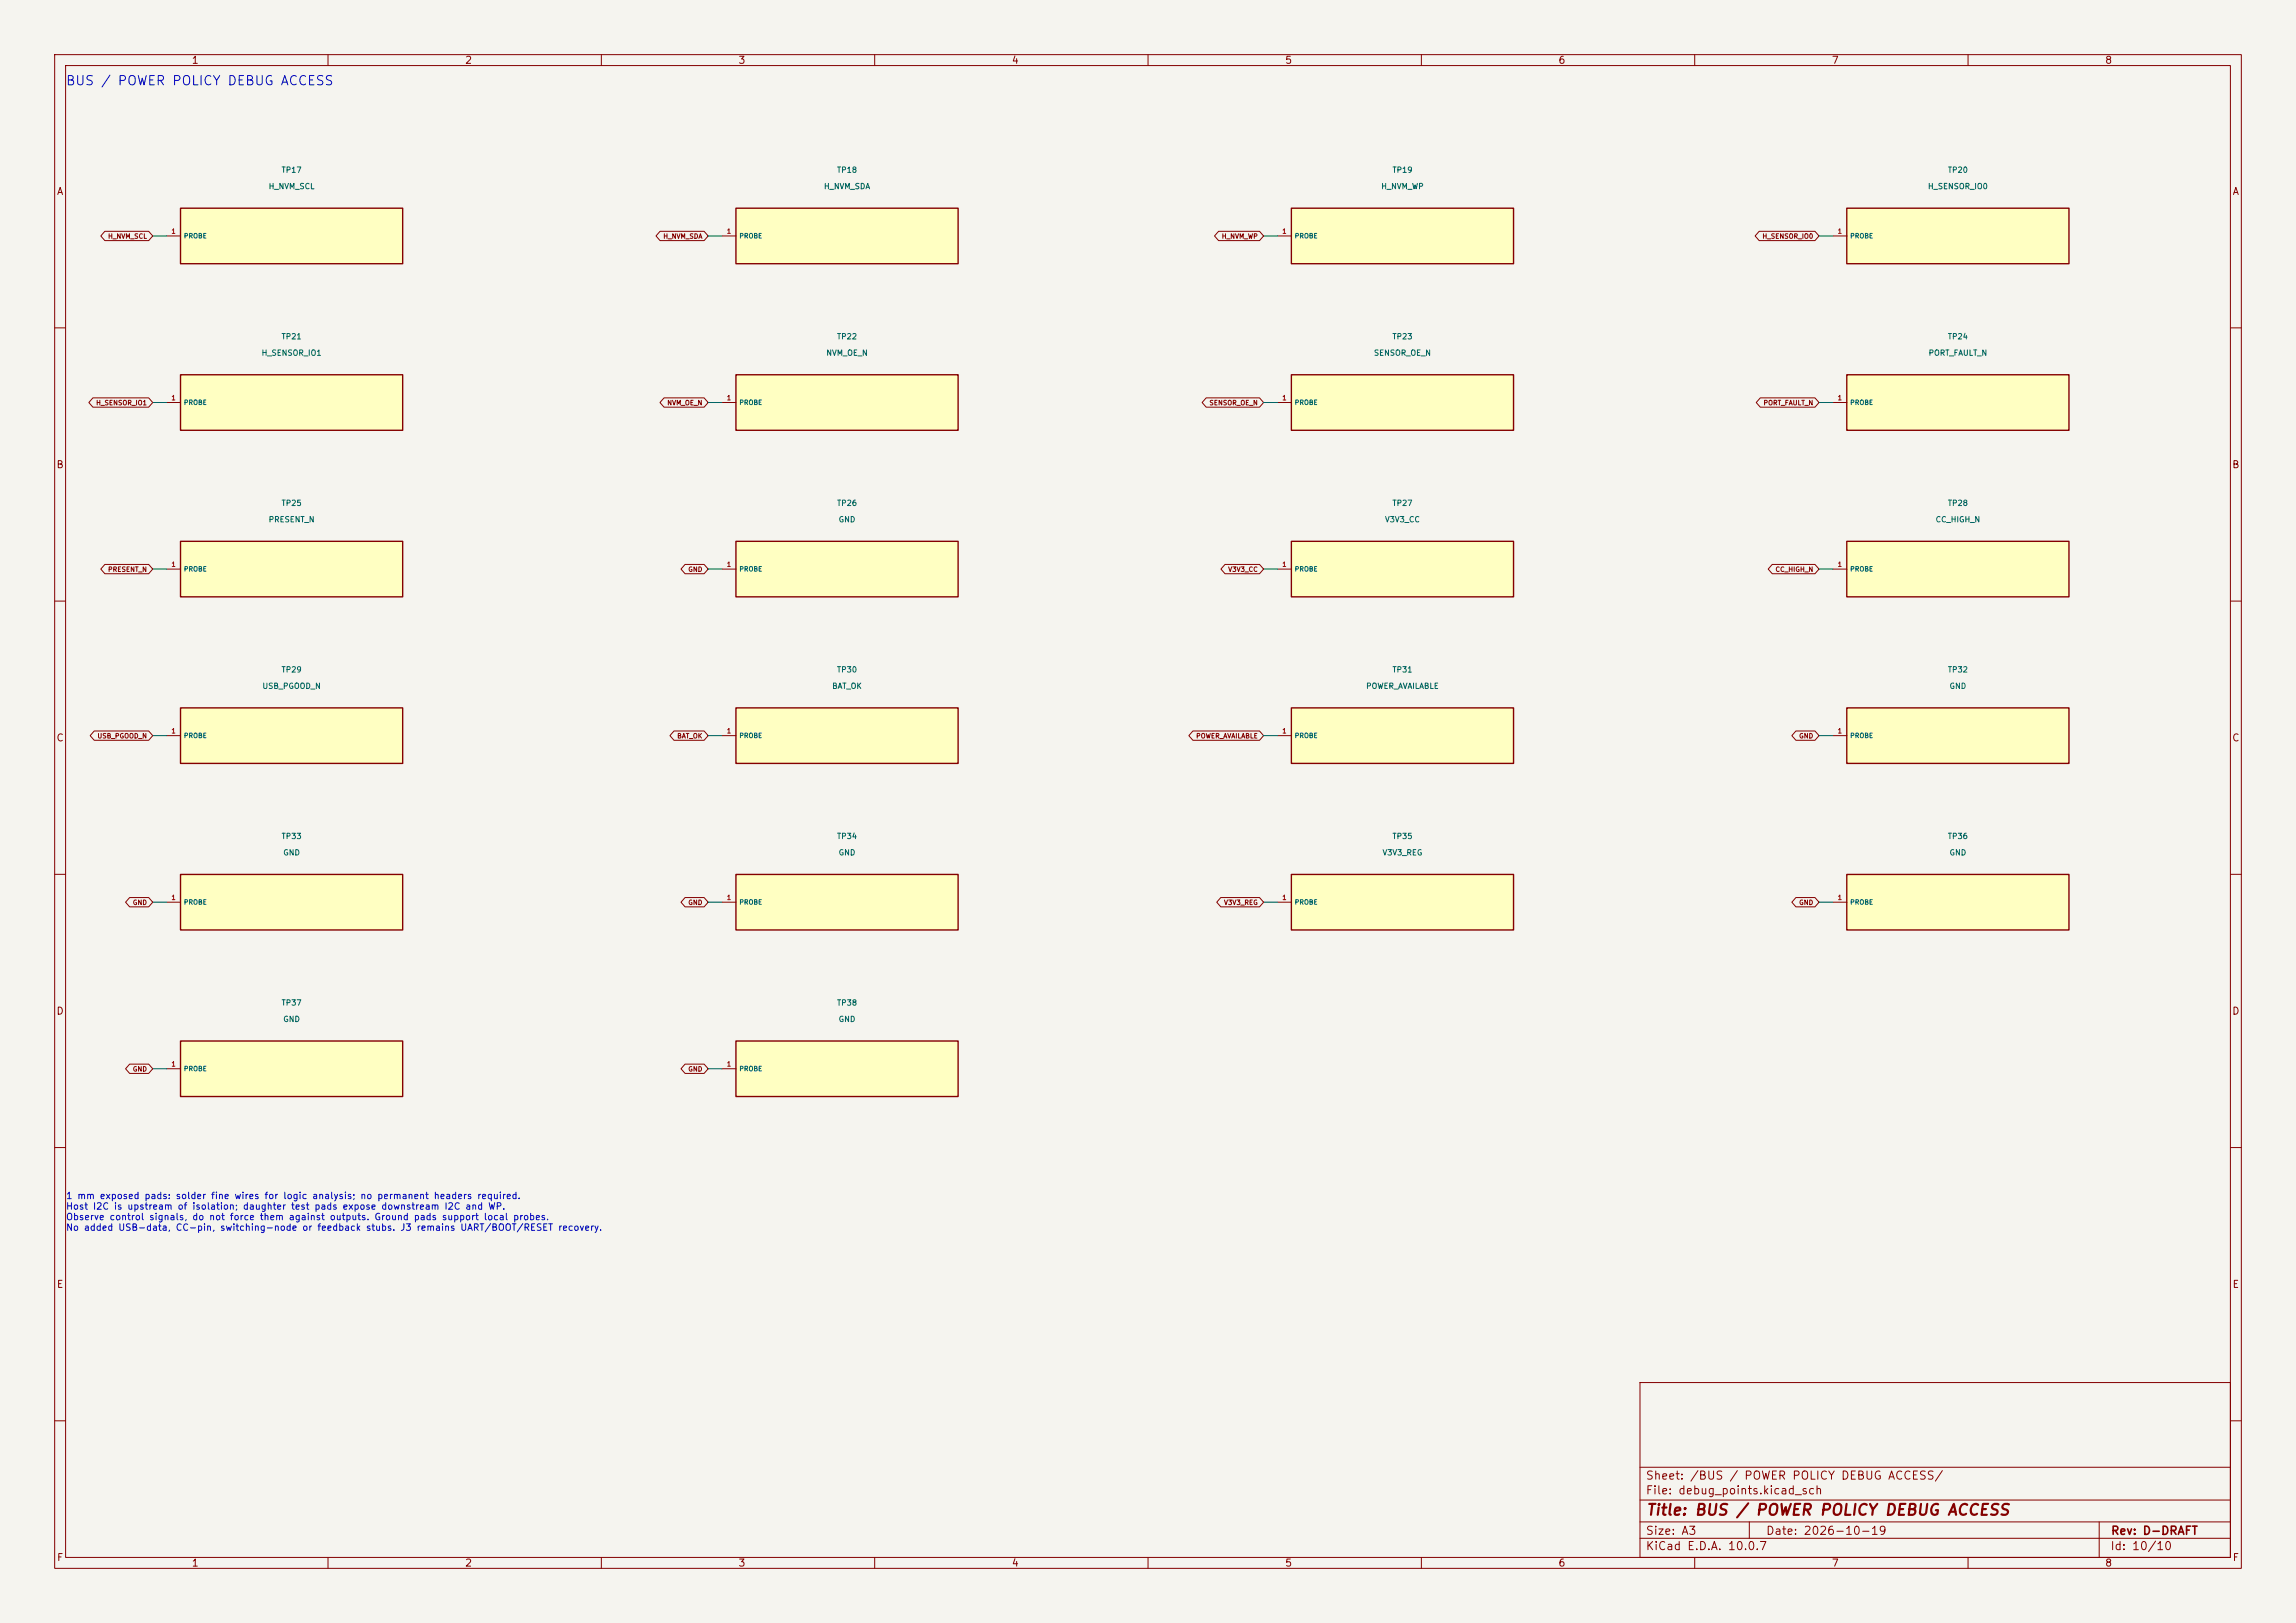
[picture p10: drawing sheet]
<svg xmlns="http://www.w3.org/2000/svg" width="420mm" height="297mm" viewBox="0 0 420 297" stroke-linecap="round" stroke-linejoin="round" font-family="sans-serif">
<defs><g id="words">
<text font-size="2" fill="#840000" x="301" y="277.8">Title: BUS / POWER POLICY DEBUG ACCESS</text>
<text font-size="1.7" fill="#0000c2" x="11.9" y="16">BUS / POWER POLICY DEBUG ACCESS</text>
<g font-size="1.5" fill="#840000">
<text x="300.9" y="273.8">File: debug_points.kicad_sch</text>
<text x="300.9" y="271.1">Sheet: /BUS / POWER POLICY DEBUG ACCESS/</text>
<text x="300.9" y="281.2">Size: A3</text>
<text x="322.9" y="281.2">Date: 2026-10-19</text>
<text x="386" y="281.2">Rev: D-DRAFT</text>
<text x="300.9" y="284">KiCad E.D.A. 10.0.7</text>
<text x="385.9" y="284">Id: 10/10</text>
</g>
<g font-size="1.3" fill="#840000">
<text x="35" y="12">1</text>
<text x="85" y="12">2</text>
<text x="135" y="12">3</text>
<text x="185" y="12">4</text>
<text x="235" y="12">5</text>
<text x="285" y="12">6</text>
<text x="335" y="12">7</text>
<text x="385" y="12">8</text>
<text x="10.3" y="36">A</text>
<text x="408.3" y="36">A</text>
<text x="10.2" y="86">B</text>
<text x="408.2" y="86">B</text>
<text x="10.2" y="136">C</text>
<text x="408.2" y="136">C</text>
<text x="10.2" y="186">D</text>
<text x="408.2" y="186">D</text>
<text x="10.3" y="236">E</text>
<text x="408.3" y="236">E</text>
<text x="10.3" y="286">F</text>
<text x="35" y="287">1</text>
<text x="85" y="287">2</text>
<text x="135" y="287">3</text>
<text x="185" y="287">4</text>
<text x="235" y="287">5</text>
<text x="285" y="287">6</text>
<text x="335" y="287">7</text>
<text x="385" y="287">8</text>
<text x="408.3" y="286">F</text>
</g>
<g font-size="1.2" fill="#0000c2">
<text x="12" y="219.7">1 mm exposed pads: solder fine wires for logic analysis; no permanent headers required.</text>
<text x="12" y="221.7">Host I2C is upstream of isolation; daughter test pads expose downstream I2C and WP.</text>
<text x="12" y="223.6">Observe control signals, do not force them against outputs. Ground pads support local probes.</text>
<text x="12" y="225.5">No added USB-data, CC-pin, switching-node or feedback stubs. J3 remains UART/BOOT/RESET recovery.</text>
</g>
<g font-size="1" fill="#006464">
<text x="49" y="34.9">H_NVM_SCL</text>
<text x="51.4" y="31.9">TP17</text>
<text x="150.6" y="34.9">H_NVM_SDA</text>
<text x="153" y="31.9">TP18</text>
<text x="252.6" y="34.9">H_NVM_WP</text>
<text x="254.6" y="31.9">TP19</text>
<text x="352.6" y="34.9">H_SENSOR_IO0</text>
<text x="356.2" y="31.9">TP20</text>
<text x="47.8" y="65.3">H_SENSOR_IO1</text>
<text x="51.4" y="62.3">TP21</text>
<text x="151.1" y="65.3">NVM_OE_N</text>
<text x="153" y="62.3">TP22</text>
<text x="251.2" y="65.3">SENSOR_OE_N</text>
<text x="254.6" y="62.3">TP23</text>
<text x="352.7" y="65.3">PORT_FAULT_N</text>
<text x="356.2" y="62.3">TP24</text>
<text x="49" y="95.8">PRESENT_N</text>
<text x="51.4" y="92.8">TP25</text>
<text x="153" y="92.8">TP26</text>
<text x="153.3" y="95.8">GND</text>
<text x="253.2" y="95.8">V3V3_CC</text>
<text x="254.6" y="92.8">TP27</text>
<text x="354" y="95.8">CC_HIGH_N</text>
<text x="356.2" y="92.8">TP28</text>
<text x="51.4" y="123.3">TP29</text>
<text x="153" y="123.3">TP30</text>
<text x="254.6" y="123.3">TP31</text>
<text x="356.2" y="123.3">TP32</text>
<text x="47.9" y="126.3">USB_PGOOD_N</text>
<text x="152.1" y="126.3">BAT_OK</text>
<text x="249.8" y="126.3">POWER_AVAILABLE</text>
<text x="356.5" y="126.3">GND</text>
<text x="51.4" y="153.8">TP33</text>
<text x="153" y="153.8">TP34</text>
<text x="254.6" y="153.8">TP35</text>
<text x="356.2" y="153.8">TP36</text>
<text x="51.7" y="156.8">GND</text>
<text x="153.3" y="156.8">GND</text>
<text x="252.8" y="156.8">V3V3_REG</text>
<text x="356.5" y="156.8">GND</text>
<text x="51.4" y="184.3">TP37</text>
<text x="153" y="184.3">TP38</text>
<text x="51.7" y="187.3">GND</text>
<text x="153.3" y="187.3">GND</text>
</g>
<g font-size=".9" fill="#840000">
<text x="19.7" y="43.9">H_NVM_SCL</text>
<text x="121.2" y="43.9">H_NVM_SDA</text>
<text x="223.4" y="43.9">H_NVM_WP</text>
<text x="322.3" y="43.9">H_SENSOR_IO0</text>
<text x="17.5" y="74.4">H_SENSOR_IO1</text>
<text x="122" y="74.4">NVM_OE_N</text>
<text x="221.1" y="74.4">SENSOR_OE_N</text>
<text x="322.5" y="74.4">PORT_FAULT_N</text>
<text x="19.7" y="104.8">PRESENT_N</text>
<text x="125.8" y="104.8">GND</text>
<text x="224.6" y="104.8">V3V3_CC</text>
<text x="324.7" y="104.8">CC_HIGH_N</text>
<text x="17.7" y="135.3">USB_PGOOD_N</text>
<text x="123.8" y="135.3">BAT_OK</text>
<text x="218.7" y="135.3">POWER_AVAILABLE</text>
<text x="329" y="135.3">GND</text>
<text x="24.2" y="165.8">GND</text>
<text x="125.8" y="165.8">GND</text>
<text x="223.8" y="165.8">V3V3_REG</text>
<text x="329" y="165.8">GND</text>
<text x="24.2" y="196.3">GND</text>
<text x="125.8" y="196.3">GND</text>
</g>
<g font-size=".9" fill="#a90000">
<text x="31.3" y="43">1</text>
<text x="132.9" y="43">1</text>
<text x="234.5" y="43">1</text>
<text x="336.1" y="43">1</text>
<text x="31.3" y="73.4">1</text>
<text x="132.9" y="73.4">1</text>
<text x="234.5" y="73.4">1</text>
<text x="336.1" y="73.4">1</text>
<text x="31.3" y="103.9">1</text>
<text x="132.9" y="103.9">1</text>
<text x="234.5" y="103.9">1</text>
<text x="336.1" y="103.9">1</text>
<text x="31.3" y="134.4">1</text>
<text x="132.9" y="134.4">1</text>
<text x="234.5" y="134.4">1</text>
<text x="336.1" y="134.4">1</text>
<text x="31.3" y="164.9">1</text>
<text x="132.9" y="164.9">1</text>
<text x="234.5" y="164.9">1</text>
<text x="336.1" y="164.9">1</text>
<text x="31.3" y="195.4">1</text>
<text x="132.9" y="195.4">1</text>
</g>
<g font-size=".9" fill="#006464">
<text x="33.5" y="43.8">PROBE</text>
<text x="135.1" y="43.8">PROBE</text>
<text x="236.7" y="43.8">PROBE</text>
<text x="338.3" y="43.8">PROBE</text>
<text x="33.5" y="74.3">PROBE</text>
<text x="135.1" y="74.3">PROBE</text>
<text x="236.7" y="74.3">PROBE</text>
<text x="338.3" y="74.3">PROBE</text>
<text x="33.5" y="104.8">PROBE</text>
<text x="135.1" y="104.8">PROBE</text>
<text x="236.7" y="104.8">PROBE</text>
<text x="338.3" y="104.8">PROBE</text>
<text x="33.5" y="135.3">PROBE</text>
<text x="135.1" y="135.3">PROBE</text>
<text x="236.7" y="135.3">PROBE</text>
<text x="338.3" y="135.3">PROBE</text>
<text x="33.5" y="165.7">PROBE</text>
<text x="135.1" y="165.7">PROBE</text>
<text x="236.7" y="165.7">PROBE</text>
<text x="338.3" y="165.7">PROBE</text>
<text x="33.5" y="196.2">PROBE</text>
<text x="135.1" y="196.2">PROBE</text>
</g>
</g></defs>
<path d="M0 0h420v297h-420z" fill="#f5f4ef" stroke="#f5f4ef" stroke-width=".18"/>
<g fill="none" stroke="#840000" stroke-width=".18">
<path d="M10 10h400v277h-400zM12 12h396v273h-396zM60 10v2M110 10v2M160 10v2M210 10v2M260 10v2M310 10v2M360 10v2M10 60h2M408 60h2M10 110h2"/>
<path d="M408 110h2M10 160h2M408 160h2M10 210h2M408 210h2M300 253h108v32h-108zM10 260h2M300 278.5h108M300 274.5h108M300 268.5h108M320 278.5v3M384 278.5v6.5"/>
<path d="M408 260h2M60 285v2M110 285v2M160 285v2M210 285v2M260 285v2M300 281.5h108M310 285v2M360 285v2"/>
</g>
<path d="M33 38.1h40.7v10.2h-40.7z" fill="#ffffc2"/>
<path d="M33 38.1h40.7v10.2h-40.7z" fill="none" stroke="#840000" stroke-width=".25"/>
<path d="M30.5 43.2h2.5" fill="none" stroke="#840000" stroke-width=".18"/>
<path d="M134.6 190.5h40.7v10.2h-40.7z" fill="#ffffc2"/>
<path d="M134.6 190.5h40.7v10.2h-40.7z" fill="none" stroke="#840000" stroke-width=".25"/>
<path d="M132.1 195.6h2.5" fill="none" stroke="#840000" stroke-width=".18"/>
<path d="M134.6 160h40.7v10.2h-40.7z" fill="#ffffc2"/>
<path d="M134.6 160h40.7v10.2h-40.7z" fill="none" stroke="#840000" stroke-width=".25"/>
<path d="M132.1 165.1h2.5" fill="none" stroke="#840000" stroke-width=".18"/>
<path d="M236.2 129.5h40.7v10.2h-40.7z" fill="#ffffc2"/>
<path d="M236.2 129.5h40.7v10.2h-40.7z" fill="none" stroke="#840000" stroke-width=".25"/>
<path d="M233.7 134.6h2.5" fill="none" stroke="#840000" stroke-width=".18"/>
<path d="M236.2 160h40.7v10.2h-40.7z" fill="#ffffc2"/>
<path d="M236.2 160h40.7v10.2h-40.7z" fill="none" stroke="#840000" stroke-width=".25"/>
<path d="M233.7 165.1h2.5" fill="none" stroke="#840000" stroke-width=".18"/>
<path d="M33 129.5h40.7v10.2h-40.7z" fill="#ffffc2"/>
<path d="M33 129.5h40.7v10.2h-40.7z" fill="none" stroke="#840000" stroke-width=".25"/>
<path d="M30.5 134.6h2.5" fill="none" stroke="#840000" stroke-width=".18"/>
<path d="M134.6 38.1h40.7v10.2h-40.7z" fill="#ffffc2"/>
<path d="M134.6 38.1h40.7v10.2h-40.7z" fill="none" stroke="#840000" stroke-width=".25"/>
<path d="M132.1 43.2h2.5" fill="none" stroke="#840000" stroke-width=".18"/>
<path d="M33 99.1h40.7v10.1h-40.7z" fill="#ffffc2"/>
<path d="M33 99.1h40.7v10.1h-40.7z" fill="none" stroke="#840000" stroke-width=".25"/>
<path d="M30.5 104.1h2.5" fill="none" stroke="#840000" stroke-width=".18"/>
<path d="M134.6 68.6h40.7v10.1h-40.7z" fill="#ffffc2"/>
<path d="M134.6 68.6h40.7v10.1h-40.7z" fill="none" stroke="#840000" stroke-width=".25"/>
<path d="M132.1 73.7h2.5" fill="none" stroke="#840000" stroke-width=".18"/>
<path d="M33 68.6h40.7v10.1h-40.7z" fill="#ffffc2"/>
<path d="M33 68.6h40.7v10.1h-40.7z" fill="none" stroke="#840000" stroke-width=".25"/>
<path d="M30.5 73.7h2.5" fill="none" stroke="#840000" stroke-width=".18"/>
<path d="M337.8 129.5h40.7v10.2h-40.7z" fill="#ffffc2"/>
<path d="M337.8 129.5h40.7v10.2h-40.7z" fill="none" stroke="#840000" stroke-width=".25"/>
<path d="M335.3 134.6h2.5" fill="none" stroke="#840000" stroke-width=".18"/>
<path d="M236.2 99.1h40.7v10.1h-40.7z" fill="#ffffc2"/>
<path d="M236.2 99.1h40.7v10.1h-40.7z" fill="none" stroke="#840000" stroke-width=".25"/>
<path d="M233.7 104.1h2.5" fill="none" stroke="#840000" stroke-width=".18"/>
<path d="M236.2 68.6h40.7v10.1h-40.7z" fill="#ffffc2"/>
<path d="M236.2 68.6h40.7v10.1h-40.7z" fill="none" stroke="#840000" stroke-width=".25"/>
<path d="M233.7 73.7h2.5" fill="none" stroke="#840000" stroke-width=".18"/>
<path d="M337.8 68.6h40.7v10.1h-40.7z" fill="#ffffc2"/>
<path d="M337.8 68.6h40.7v10.1h-40.7z" fill="none" stroke="#840000" stroke-width=".25"/>
<path d="M335.3 73.7h2.5" fill="none" stroke="#840000" stroke-width=".18"/>
<path d="M337.8 99.1h40.7v10.1h-40.7z" fill="#ffffc2"/>
<path d="M337.8 99.1h40.7v10.1h-40.7z" fill="none" stroke="#840000" stroke-width=".25"/>
<path d="M335.3 104.1h2.5" fill="none" stroke="#840000" stroke-width=".18"/>
<path d="M33 160h40.7v10.2h-40.7z" fill="#ffffc2"/>
<path d="M33 160h40.7v10.2h-40.7z" fill="none" stroke="#840000" stroke-width=".25"/>
<path d="M30.5 165.1h2.5" fill="none" stroke="#840000" stroke-width=".18"/>
<path d="M236.2 38.1h40.7v10.2h-40.7z" fill="#ffffc2"/>
<path d="M236.2 38.1h40.7v10.2h-40.7z" fill="none" stroke="#840000" stroke-width=".25"/>
<path d="M233.7 43.2h2.5" fill="none" stroke="#840000" stroke-width=".18"/>
<path d="M33 190.5h40.7v10.2h-40.7z" fill="#ffffc2"/>
<path d="M33 190.5h40.7v10.2h-40.7z" fill="none" stroke="#840000" stroke-width=".25"/>
<path d="M30.5 195.6h2.5" fill="none" stroke="#840000" stroke-width=".18"/>
<path d="M337.8 38.1h40.7v10.2h-40.7z" fill="#ffffc2"/>
<path d="M337.8 38.1h40.7v10.2h-40.7z" fill="none" stroke="#840000" stroke-width=".25"/>
<path d="M335.3 43.2h2.5" fill="none" stroke="#840000" stroke-width=".18"/>
<path d="M134.6 99.1h40.7v10.1h-40.7z" fill="#ffffc2"/>
<path d="M134.6 99.1h40.7v10.1h-40.7z" fill="none" stroke="#840000" stroke-width=".25"/>
<path d="M132.1 104.1h2.5" fill="none" stroke="#840000" stroke-width=".18"/>
<path d="M337.8 160h40.7v10.2h-40.7z" fill="#ffffc2"/>
<path d="M337.8 160h40.7v10.2h-40.7z" fill="none" stroke="#840000" stroke-width=".25"/>
<path d="M335.3 165.1h2.5" fill="none" stroke="#840000" stroke-width=".18"/>
<path d="M134.6 129.5h40.7v10.2h-40.7z" fill="#ffffc2"/>
<path d="M134.6 129.5h40.7v10.2h-40.7z" fill="none" stroke="#840000" stroke-width=".25"/>
<g fill="none" stroke="#840000" stroke-width=".18">
<path d="M19.2 42.3h8l.7 .9-.7 .8h-8l-.8-.8zM120.7 42.3h8.1l.7 .9-.7 .8h-8.1l-.7-.8zM222.9 42.3h7.5l.7 .9-.7 .8h-7.5l-.7-.8zM321.8 42.3h10.2l.7 .9-.7 .8h-10.2l-.8-.8zM17 72.8h10.2l.7 .9-.7 .8h-10.2l-.8-.8zM121.5 72.8h7.3l.7 .9-.7 .8h-7.3l-.8-.8zM220.6 72.8h9.8l.7 .9-.7 .8h-9.8l-.7-.8zM322 72.8h10l.7 .9-.7 .8h-10l-.7-.8zM19.2 103.3h8l.7 .8-.7 .9h-8l-.8-.9zM125.3 103.3h3.5l.7 .8-.7 .9h-3.5l-.7-.9zM224.1 103.3h6.3l.7 .8-.7 .9h-6.3l-.8-.9zM324.2 103.3h7.8l.7 .8-.7 .9h-7.8l-.8-.9z"/>
<path d="M17.2 133.8h10l.7 .8-.7 .9h-10l-.7-.9zM123.3 133.8h5.5l.7 .8-.7 .9h-5.5l-.8-.9zM132.1 134.6h2.5M218.2 133.8h12.2l.7 .8-.7 .9h-12.2l-.7-.9zM328.5 133.8h3.5l.7 .8-.7 .9h-3.5l-.7-.9zM23.7 164.2h3.5l.7 .9-.7 .9h-3.5l-.7-.9zM125.3 164.2h3.5l.7 .9-.7 .9h-3.5l-.7-.9zM223.3 164.2h7.1l.7 .9-.7 .9h-7.1l-.7-.9zM328.5 164.2h3.5l.7 .9-.7 .9h-3.5l-.7-.9zM23.7 194.7h3.5l.7 .9-.7 .8h-3.5l-.7-.8zM125.3 194.7h3.5l.7 .9-.7 .8h-3.5l-.7-.8z"/>
</g>
<g fill="none" stroke="#009600" stroke-width=".18">
<path d="M27.9 43.2h2.6M129.5 43.2h2.6M231.1 43.2h2.6M332.7 43.2h2.6M27.9 73.7h2.6M129.5 73.7h2.6M231.1 73.7h2.6M332.7 73.7h2.6M27.9 104.1h2.6M129.5 104.1h2.6M231.1 104.1h2.6M332.7 104.1h2.6"/>
<path d="M27.9 134.6h2.6M129.5 134.6h2.6M231.1 134.6h2.6M332.7 134.6h2.6M27.9 165.1h2.6M129.5 165.1h2.6M231.1 165.1h2.6M332.7 165.1h2.6M27.9 195.6h2.6M129.5 195.6h2.6"/>
</g>
<use href="#words"/>
</svg>
